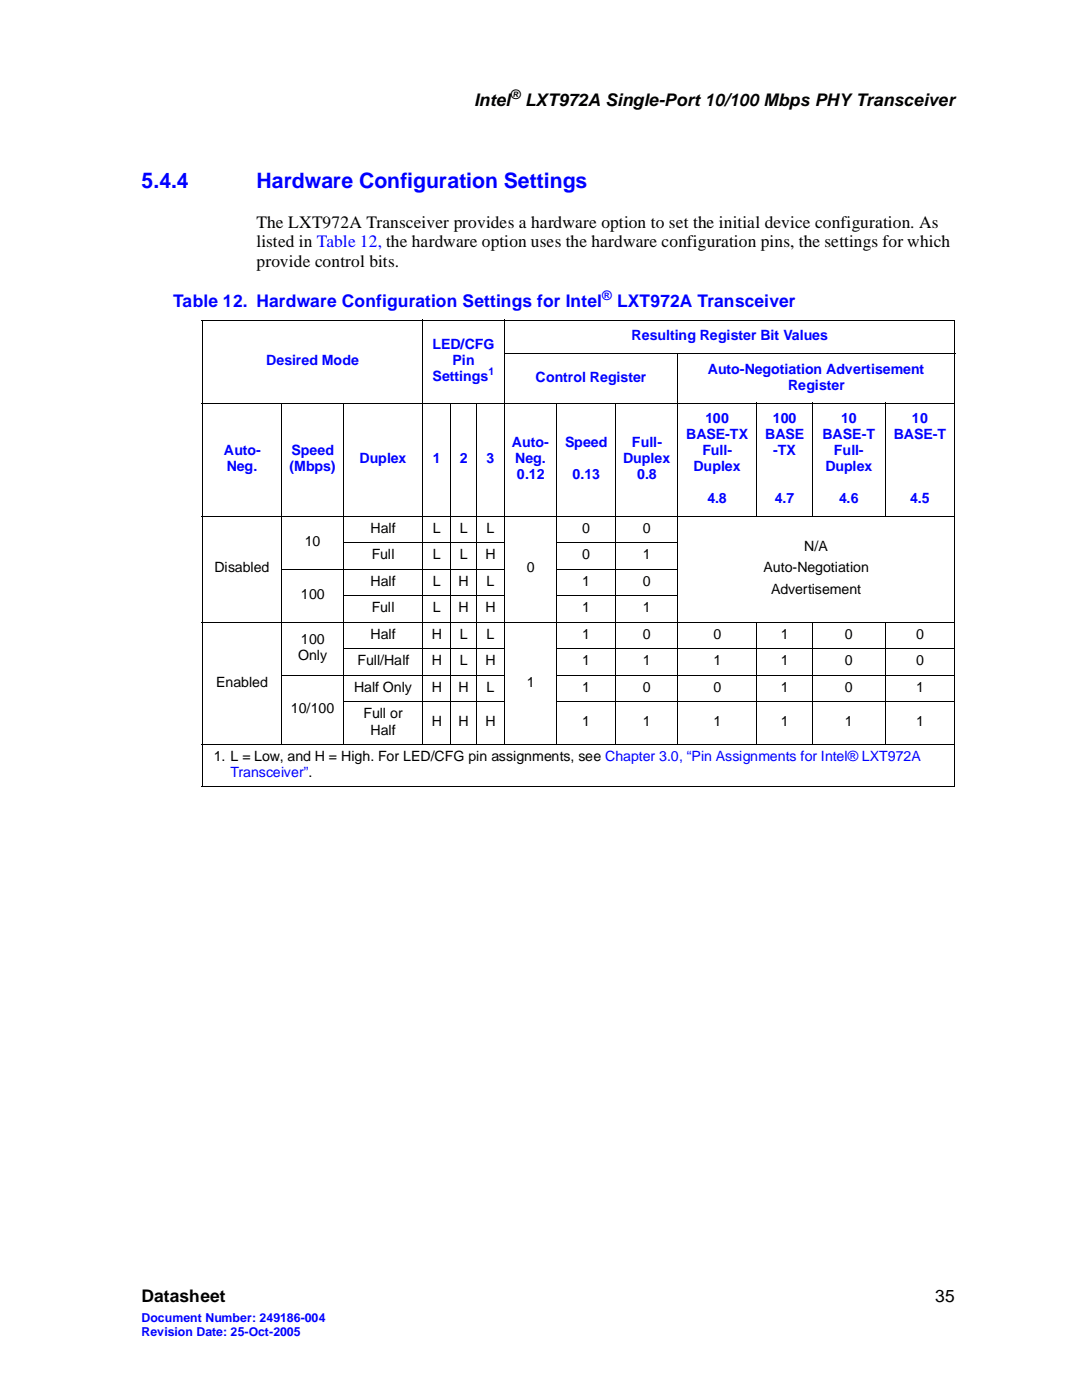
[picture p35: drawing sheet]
<svg xmlns="http://www.w3.org/2000/svg" width="216mm" height="279mm" viewBox="0 0 216 279" stroke-linecap="round" stroke-linejoin="round" font-family="sans-serif">
<defs><g id="words">
<g font-size="4.2" fill="#00f">
<text x="28.2" y="37.5">5.4.4</text>
<text x="51.2" y="37.5">Hardware Configuration Settings</text>
</g>
<g font-size="3.5">
<text x="94.6" y="21.1">Intel</text>
<text x="104.8" y="21.1">LXT972A Single-Port 10/100 Mbps PHY Transceiver</text>
<text x="51.2" y="45.4">The LXT972A Transceiver provides a hardware option to set the initial device configuration. As</text>
<text x="51.2" y="49.3">listed in Table 12, the hardware option uses the hardware configuration pins, the settings for which</text>
<text x="51.2" y="53.2">provide control bits.</text>
<text x="28.2" y="259.9">Datasheet</text>
<text x="186.6" y="259.9">35</text>
</g>
<g font-size="3.5" fill="#00f">
<text x="34.6" y="61.3">Table 12. Hardware Configuration Settings for Intel</text>
<text x="123.1" y="61.3">LXT972A Transceiver</text>
</g>
<g font-size="2.8" fill="#00f">
<text x="86.3" y="69.6">LED/CFG</text>
<text x="126" y="67.8">Resulting Register Bit Values</text>
<text x="53.1" y="72.8">Desired Mode</text>
<text x="86.3" y="76">Settings</text>
<text x="90.3" y="72.8">Pin</text>
<text x="106.9" y="76.1">Control Register</text>
<text x="141.3" y="74.6">Auto-Negotiation Advertisement</text>
<text x="157.3" y="77.8">Register</text>
<text x="102.1" y="89.2">Auto-</text>
<text x="112.8" y="89.2">Speed</text>
<text x="126.1" y="89.2">Full-</text>
<text x="136.9" y="87.7">BASE-TX</text>
<text x="140.7" y="84.4">100</text>
<text x="152.7" y="87.7">BASE</text>
<text x="154.2" y="84.4">100</text>
<text x="164.1" y="87.7">BASE-T</text>
<text x="167.8" y="84.4">10</text>
<text x="178.3" y="87.7">BASE-T</text>
<text x="182" y="84.4">10</text>
<text x="44.6" y="90.8">Auto-</text>
<text x="45.2" y="94">Neg.</text>
<text x="57.8" y="94">(Mbps)</text>
<text x="58.2" y="90.8">Speed</text>
<text x="71.7" y="92.4">Duplex</text>
<text x="86.4" y="92.4">1</text>
<text x="91.7" y="92.4">2</text>
<text x="97.1" y="92.4">3</text>
<text x="102.8" y="92.4">Neg.</text>
<text x="103.2" y="95.5">0.12</text>
<text x="114.2" y="95.5">0.13</text>
<text x="124.3" y="92.4">Duplex</text>
<text x="127.1" y="95.5">0.8</text>
<text x="138.4" y="94">Duplex</text>
<text x="140.2" y="90.8">Full-</text>
<text x="154.3" y="90.8">-TX</text>
<text x="164.7" y="94">Duplex</text>
<text x="166.4" y="90.8">Full-</text>
<text x="141.2" y="100.4">4.8</text>
<text x="154.6" y="100.4">4.7</text>
<text x="167.4" y="100.4">4.6</text>
<text x="181.6" y="100.4">4.5</text>
<text x="46" y="155.1">Transceiver”.</text>
</g>
<g font-size="2.8">
<text x="73.9" y="106.4">Half</text>
<text x="86.4" y="106.4">L</text>
<text x="91.7" y="106.4">L</text>
<text x="97.1" y="106.4">L</text>
<text x="116.2" y="106.4">0</text>
<text x="128.3" y="106.4">0</text>
<text x="60.8" y="109">10</text>
<text x="74.2" y="111.6">Full</text>
<text x="86.4" y="111.6">L</text>
<text x="91.7" y="111.6">L</text>
<text x="96.9" y="111.6">H</text>
<text x="116.2" y="111.6">0</text>
<text x="128.3" y="111.6">1</text>
<text x="160.5" y="110">N/A</text>
<text x="42.8" y="114.2">Disabled</text>
<text x="60.1" y="119.6">100</text>
<text x="73.9" y="117">Half</text>
<text x="86.4" y="117">L</text>
<text x="91.5" y="117">H</text>
<text x="97.1" y="117">L</text>
<text x="105.1" y="114.2">0</text>
<text x="116.2" y="117">1</text>
<text x="128.3" y="117">0</text>
<text x="152.3" y="114.2">Auto-Negotiation</text>
<text x="153.9" y="118.5">Advertisement</text>
<text x="74.2" y="122.2">Full</text>
<text x="86.4" y="122.2">L</text>
<text x="91.5" y="122.2">H</text>
<text x="96.9" y="122.2">H</text>
<text x="116.2" y="122.2">1</text>
<text x="128.3" y="122.2">1</text>
<text x="59.5" y="131.8">Only</text>
<text x="60.1" y="128.6">100</text>
<text x="73.9" y="127.5">Half</text>
<text x="86.1" y="127.5">H</text>
<text x="91.7" y="127.5">L</text>
<text x="97.1" y="127.5">L</text>
<text x="116.2" y="127.5">1</text>
<text x="128.3" y="127.5">0</text>
<text x="142.4" y="127.5">0</text>
<text x="155.8" y="127.5">1</text>
<text x="168.6" y="127.5">0</text>
<text x="182.8" y="127.5">0</text>
<text x="43.1" y="137">Enabled</text>
<text x="71.3" y="132.8">Full/Half</text>
<text x="86.1" y="132.8">H</text>
<text x="91.7" y="132.8">L</text>
<text x="96.9" y="132.8">H</text>
<text x="105.1" y="137">1</text>
<text x="116.2" y="132.8">1</text>
<text x="128.3" y="132.8">1</text>
<text x="142.4" y="132.8">1</text>
<text x="155.8" y="132.8">1</text>
<text x="168.6" y="132.8">0</text>
<text x="182.8" y="132.8">0</text>
<text x="58" y="142.4">10/100</text>
<text x="70.6" y="138.1">Half Only</text>
<text x="72.5" y="143.4">Full or</text>
<text x="86.1" y="138.1">H</text>
<text x="91.5" y="138.1">H</text>
<text x="97.1" y="138.1">L</text>
<text x="116.2" y="138.1">1</text>
<text x="128.3" y="138.1">0</text>
<text x="142.4" y="138.1">0</text>
<text x="155.8" y="138.1">1</text>
<text x="168.6" y="138.1">0</text>
<text x="182.8" y="138.1">1</text>
<text x="73.9" y="146.6">Half</text>
<text x="86.1" y="145">H</text>
<text x="91.5" y="145">H</text>
<text x="96.9" y="145">H</text>
<text x="116.2" y="145">1</text>
<text x="128.3" y="145">1</text>
<text x="142.4" y="145">1</text>
<text x="155.8" y="145">1</text>
<text x="168.6" y="145">1</text>
<text x="182.8" y="145">1</text>
<text x="42.7" y="151.8">1. L = Low, and H = High. For LED/CFG pin assignments, see Chapter 3.0, “Pin Assignments for Intel® LXT972A</text>
</g>
<text font-size="2.6" x="101.8" y="19.7">®</text>
<text font-size="2.6" fill="#00f" x="120.2" y="59.9">®</text>
<g font-size="2.5" fill="#00f">
<text x="28.2" y="263.8">Document Number: 249186-004</text>
<text x="28.2" y="266.6">Revision Date: 25-Oct-2005</text>
</g>
<text font-size="2.1" fill="#00f" x="97.5" y="74.9">1</text>
</g></defs>
<g fill="none" stroke="#000" stroke-width=".2">
<path d="M40.2 63.9h150.4M40.3 64v92.9M84.4 63.8v84.8M100.5 70.6h90.1M100.6 63.8v84.8M135.2 70.5v78.1M190.5 64v92.9M40.2 80.5h150.4M56.2 80.4v68.2M68.5 80.4v68.2M89.9 80.4v68.2M95.1 80.4v68.2"/>
<path d="M111.1 80.4v68.2M122.9 80.4v68.2M151 80.4v22.8M162.2 80.4v22.8M176.6 80.4v22.8M40.2 103.1h150.4M56.2 113.7h44.5M68.4 108.3h32.3M68.4 118.9h32.3M111 108.3h24.2M111 113.7h24.2M111 118.9h24.2"/>
<path d="M40.2 124.2h150.4M56.2 134.8h44.5M68.4 129.5h32.3M111 129.5h79.6M111 134.8h79.6M151 124.1v24.5M162.2 124.1v24.5M176.6 124.1v24.5M40.2 148.5h150.4M40.2 157h150.4M68.4 140.1h32.3M111 140.1h79.6"/>
</g>
<use href="#words"/>
</svg>
